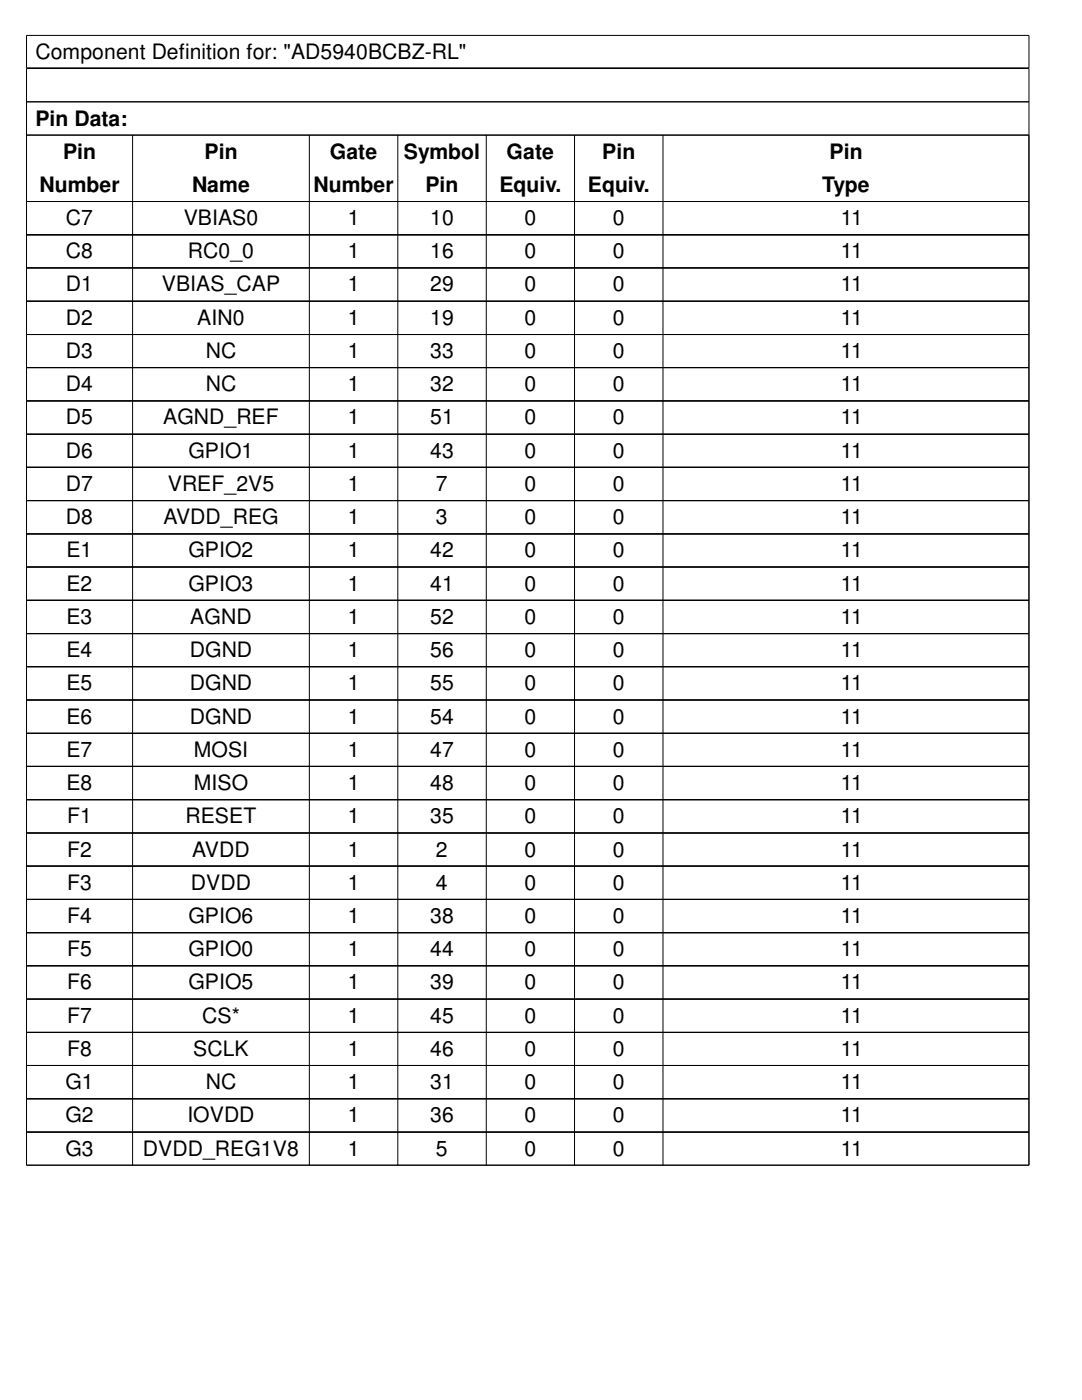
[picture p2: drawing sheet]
<svg xmlns="http://www.w3.org/2000/svg" width="216mm" height="279mm" viewBox="0 0 216 279" stroke-linecap="round" stroke-linejoin="round" font-family="sans-serif">
<defs><g id="words">
<g font-size="4.2">
<text x="7.1" y="11.8">Component Definition for: &quot;AD5940BCBZ-RL&quot;</text>
<text x="7.1" y="25.1">Pin Data:</text>
<text x="12.6" y="31.8">Pin</text>
<text x="40.8" y="31.8">Pin</text>
<text x="65.8" y="31.8">Gate</text>
<text x="80.6" y="31.8">Symbol</text>
<text x="101.1" y="31.8">Gate</text>
<text x="120.2" y="31.8">Pin</text>
<text x="165.5" y="31.8">Pin</text>
<text x="7.9" y="38.4">Number</text>
<text x="38.3" y="38.4">Name</text>
<text x="62.6" y="38.4">Number</text>
<text x="84.9" y="38.4">Pin</text>
<text x="99.7" y="38.4">Equiv.</text>
<text x="117.3" y="38.4">Equiv.</text>
<text x="164" y="38.4">Type</text>
<text x="13.2" y="44.9">C7</text>
<text x="36.7" y="44.9">VBIAS0</text>
<text x="69.4" y="44.9">1</text>
<text x="85.9" y="44.9">10</text>
<text x="104.6" y="44.9">0</text>
<text x="122.3" y="44.9">0</text>
<text x="167.8" y="44.9">11</text>
<text x="13.2" y="51.6">C8</text>
<text x="37.5" y="51.6">RC0_0</text>
<text x="69.4" y="51.6">1</text>
<text x="85.9" y="51.6">16</text>
<text x="104.6" y="51.6">0</text>
<text x="122.3" y="51.6">0</text>
<text x="167.8" y="51.6">11</text>
<text x="13.2" y="58.2">D1</text>
<text x="32.3" y="58.2">VBIAS_CAP</text>
<text x="69.4" y="58.2">1</text>
<text x="85.9" y="58.2">29</text>
<text x="104.6" y="58.2">0</text>
<text x="122.3" y="58.2">0</text>
<text x="167.8" y="58.2">11</text>
<text x="13.2" y="64.8">D2</text>
<text x="39.4" y="64.8">AIN0</text>
<text x="69.4" y="64.8">1</text>
<text x="85.9" y="64.8">19</text>
<text x="104.6" y="64.8">0</text>
<text x="122.3" y="64.8">0</text>
<text x="167.8" y="64.8">11</text>
<text x="13.2" y="71.5">D3</text>
<text x="41.1" y="71.5">NC</text>
<text x="69.4" y="71.5">1</text>
<text x="85.9" y="71.5">33</text>
<text x="104.6" y="71.5">0</text>
<text x="122.3" y="71.5">0</text>
<text x="167.8" y="71.5">11</text>
<text x="13.2" y="78.1">D4</text>
<text x="41.1" y="78.1">NC</text>
<text x="69.4" y="78.1">1</text>
<text x="85.9" y="78.1">32</text>
<text x="104.6" y="78.1">0</text>
<text x="122.3" y="78.1">0</text>
<text x="167.8" y="78.1">11</text>
<text x="13.2" y="84.7">D5</text>
<text x="32.6" y="84.7">AGND_REF</text>
<text x="69.4" y="84.7">1</text>
<text x="85.9" y="84.7">51</text>
<text x="104.6" y="84.7">0</text>
<text x="122.3" y="84.7">0</text>
<text x="167.8" y="84.7">11</text>
<text x="13.2" y="91.4">D6</text>
<text x="37.6" y="91.4">GPIO1</text>
<text x="69.4" y="91.4">1</text>
<text x="85.9" y="91.4">43</text>
<text x="104.6" y="91.4">0</text>
<text x="122.3" y="91.4">0</text>
<text x="167.8" y="91.4">11</text>
<text x="13.2" y="98">D7</text>
<text x="33.5" y="98">VREF_2V5</text>
<text x="69.4" y="98">1</text>
<text x="87" y="98">7</text>
<text x="104.6" y="98">0</text>
<text x="122.3" y="98">0</text>
<text x="167.8" y="98">11</text>
<text x="13.2" y="104.6">D8</text>
<text x="32.6" y="104.6">AVDD_REG</text>
<text x="69.4" y="104.6">1</text>
<text x="87" y="104.6">3</text>
<text x="104.6" y="104.6">0</text>
<text x="122.3" y="104.6">0</text>
<text x="167.8" y="104.6">11</text>
<text x="13.3" y="111.3">E1</text>
<text x="37.6" y="111.3">GPIO2</text>
<text x="69.4" y="111.3">1</text>
<text x="85.9" y="111.3">42</text>
<text x="104.6" y="111.3">0</text>
<text x="122.3" y="111.3">0</text>
<text x="167.8" y="111.3">11</text>
<text x="13.3" y="117.9">E2</text>
<text x="37.6" y="117.9">GPIO3</text>
<text x="69.4" y="117.9">1</text>
<text x="85.9" y="117.9">41</text>
<text x="104.6" y="117.9">0</text>
<text x="122.3" y="117.9">0</text>
<text x="167.8" y="117.9">11</text>
<text x="13.3" y="124.5">E3</text>
<text x="38" y="124.5">AGND</text>
<text x="69.4" y="124.5">1</text>
<text x="85.9" y="124.5">52</text>
<text x="104.6" y="124.5">0</text>
<text x="122.3" y="124.5">0</text>
<text x="167.8" y="124.5">11</text>
<text x="13.3" y="131.1">E4</text>
<text x="37.9" y="131.1">DGND</text>
<text x="69.4" y="131.1">1</text>
<text x="85.9" y="131.1">56</text>
<text x="104.6" y="131.1">0</text>
<text x="122.3" y="131.1">0</text>
<text x="167.8" y="131.1">11</text>
<text x="13.3" y="137.8">E5</text>
<text x="37.9" y="137.8">DGND</text>
<text x="69.4" y="137.8">1</text>
<text x="85.9" y="137.8">55</text>
<text x="104.6" y="137.8">0</text>
<text x="122.3" y="137.8">0</text>
<text x="167.8" y="137.8">11</text>
<text x="13.3" y="144.4">E6</text>
<text x="37.9" y="144.4">DGND</text>
<text x="69.4" y="144.4">1</text>
<text x="85.9" y="144.4">54</text>
<text x="104.6" y="144.4">0</text>
<text x="122.3" y="144.4">0</text>
<text x="167.8" y="144.4">11</text>
<text x="13.3" y="151">E7</text>
<text x="38.7" y="151">MOSI</text>
<text x="69.4" y="151">1</text>
<text x="85.9" y="151">47</text>
<text x="104.6" y="151">0</text>
<text x="122.3" y="151">0</text>
<text x="167.8" y="151">11</text>
<text x="13.3" y="157.6">E8</text>
<text x="38.7" y="157.6">MISO</text>
<text x="69.4" y="157.6">1</text>
<text x="85.9" y="157.6">48</text>
<text x="104.6" y="157.6">0</text>
<text x="122.3" y="157.6">0</text>
<text x="167.8" y="157.6">11</text>
<text x="13.4" y="164.3">F1</text>
<text x="37" y="164.3">RESET</text>
<text x="69.4" y="164.3">1</text>
<text x="85.9" y="164.3">35</text>
<text x="104.6" y="164.3">0</text>
<text x="122.3" y="164.3">0</text>
<text x="167.8" y="164.3">11</text>
<text x="13.4" y="170.9">F2</text>
<text x="38.4" y="170.9">AVDD</text>
<text x="69.4" y="170.9">1</text>
<text x="87" y="170.9">2</text>
<text x="104.6" y="170.9">0</text>
<text x="122.3" y="170.9">0</text>
<text x="167.8" y="170.9">11</text>
<text x="13.4" y="177.5">F3</text>
<text x="38.1" y="177.5">DVDD</text>
<text x="69.4" y="177.5">1</text>
<text x="87" y="177.5">4</text>
<text x="104.6" y="177.5">0</text>
<text x="122.3" y="177.5">0</text>
<text x="167.8" y="177.5">11</text>
<text x="13.4" y="184.2">F4</text>
<text x="37.6" y="184.2">GPIO6</text>
<text x="69.4" y="184.2">1</text>
<text x="85.9" y="184.2">38</text>
<text x="104.6" y="184.2">0</text>
<text x="122.3" y="184.2">0</text>
<text x="167.8" y="184.2">11</text>
<text x="13.4" y="190.8">F5</text>
<text x="37.6" y="190.8">GPIO0</text>
<text x="69.4" y="190.8">1</text>
<text x="85.9" y="190.8">44</text>
<text x="104.6" y="190.8">0</text>
<text x="122.3" y="190.8">0</text>
<text x="167.8" y="190.8">11</text>
<text x="13.4" y="197.4">F6</text>
<text x="37.6" y="197.4">GPIO5</text>
<text x="69.4" y="197.4">1</text>
<text x="85.9" y="197.4">39</text>
<text x="104.6" y="197.4">0</text>
<text x="122.3" y="197.4">0</text>
<text x="167.8" y="197.4">11</text>
<text x="13.4" y="204.1">F7</text>
<text x="40.3" y="204.1">CS*</text>
<text x="69.4" y="204.1">1</text>
<text x="85.9" y="204.1">45</text>
<text x="104.6" y="204.1">0</text>
<text x="122.3" y="204.1">0</text>
<text x="167.8" y="204.1">11</text>
<text x="13.4" y="210.7">F8</text>
<text x="38.6" y="210.7">SCLK</text>
<text x="69.4" y="210.7">1</text>
<text x="85.9" y="210.7">46</text>
<text x="104.6" y="210.7">0</text>
<text x="122.3" y="210.7">0</text>
<text x="167.8" y="210.7">11</text>
<text x="13" y="217.3">G1</text>
<text x="41.1" y="217.3">NC</text>
<text x="69.4" y="217.3">1</text>
<text x="85.9" y="217.3">31</text>
<text x="104.6" y="217.3">0</text>
<text x="122.3" y="217.3">0</text>
<text x="167.8" y="217.3">11</text>
<text x="13" y="224">G2</text>
<text x="37.4" y="224">IOVDD</text>
<text x="69.4" y="224">1</text>
<text x="85.9" y="224">36</text>
<text x="104.6" y="224">0</text>
<text x="122.3" y="224">0</text>
<text x="167.8" y="224">11</text>
<text x="13" y="230.6">G3</text>
<text x="28.5" y="230.6">DVDD_REG1V8</text>
<text x="69.4" y="230.6">1</text>
<text x="87" y="230.6">5</text>
<text x="104.6" y="230.6">0</text>
<text x="122.3" y="230.6">0</text>
<text x="167.8" y="230.6">11</text>
</g>
</g></defs>
<g fill="none" stroke="#000" stroke-width=".2">
<path d="M5.3 7.1h200v6.4h-200zM5.3 13.7h200v218.8h-200zM5.3 20.3h200M5.3 27h200M26.5 27v205.5M61.7 27v205.5M79.4 27v205.5M97 27v205.5M114.6 27v205.5M132.3 27v205.5M5.3 40.2h200M5.3 46.9h200"/>
<path d="M5.3 53.5h200M5.3 60.1h200M5.3 66.8h200M5.3 73.4h200M5.3 80h200M5.3 86.7h200M5.3 93.3h200M5.3 99.9h200M5.3 106.6h200M5.3 113.2h200M5.3 119.8h200M5.3 126.4h200"/>
<path d="M5.3 133.1h200M5.3 139.7h200M5.3 146.3h200M5.3 153h200M5.3 159.6h200M5.3 166.2h200M5.3 172.8h200M5.3 179.5h200M5.3 186.1h200M5.3 192.7h200M5.3 199.4h200M5.3 206h200"/>
<path d="M5.3 212.6h200M5.3 219.3h200M5.3 225.9h200"/>
</g>
<use href="#words"/>
</svg>
